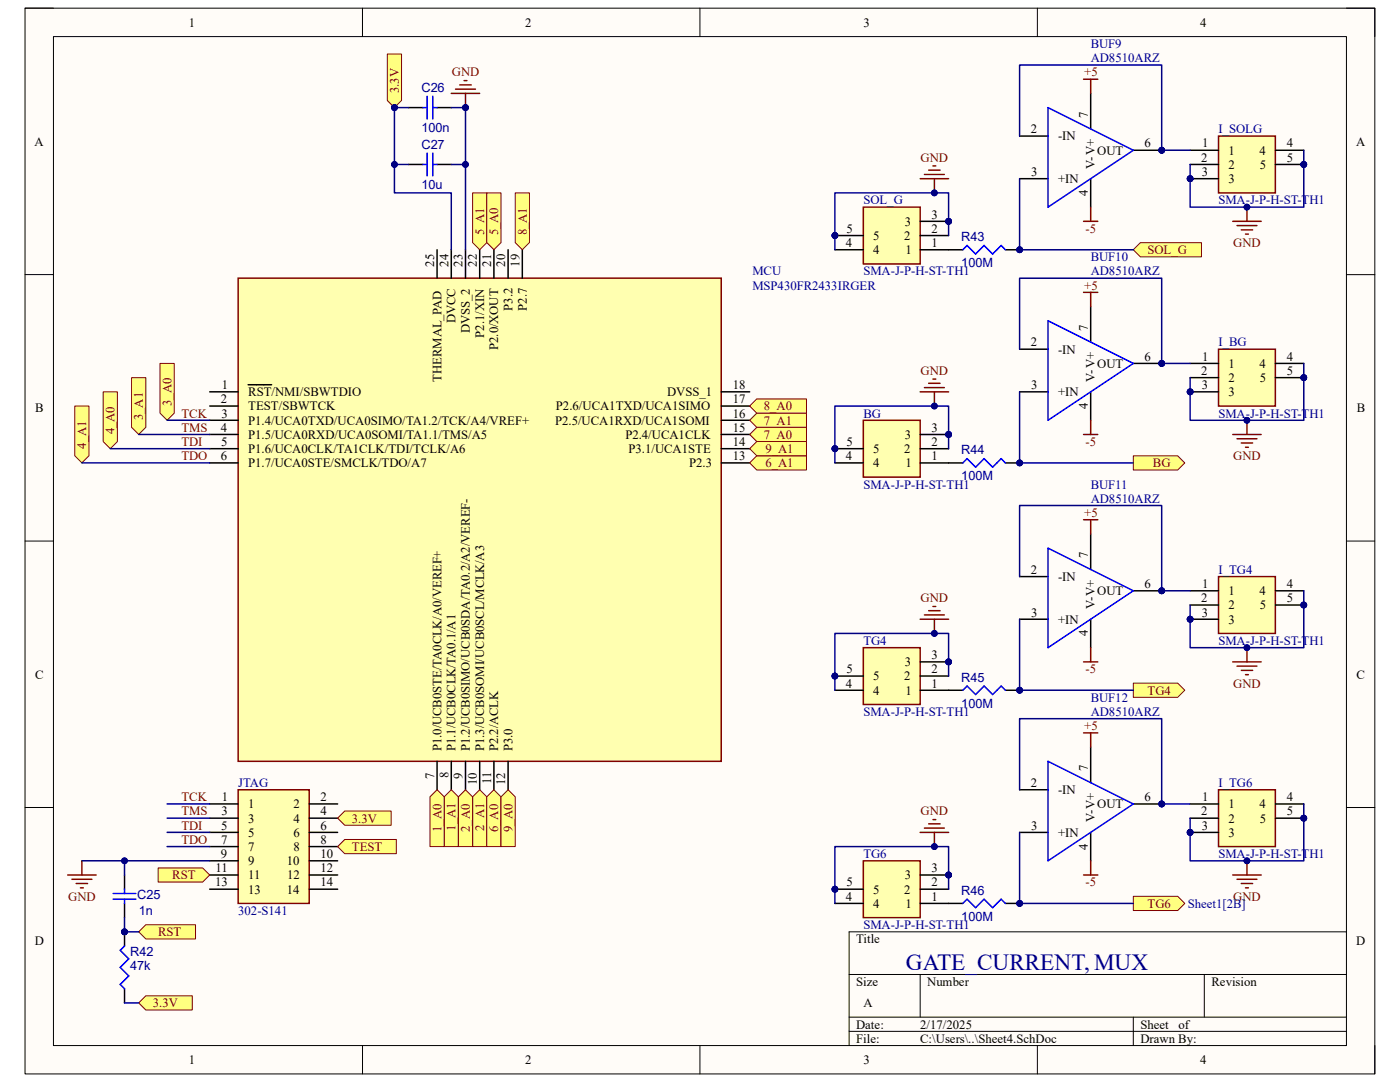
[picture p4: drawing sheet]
<svg xmlns="http://www.w3.org/2000/svg" width="279mm" height="216mm" viewBox="0 0 279 216" stroke-linecap="round" stroke-linejoin="round" font-family="sans-serif">
<defs><g id="words">
<text font-size="4.6" fill="#000080" x="180.8" y="193.5">GATE_CURRENT, MUX</text>
<g font-size="2.5">
<text x="37.7" y="5.3">1</text>
<text x="104.8" y="5.3">2</text>
<text x="172.3" y="5.3">3</text>
<text x="239.5" y="5.3">4</text>
<text x="217.1" y="23.5" transform="rotate(-90 217.1 23.5)">7</text>
<text x="6.9" y="29.1">A</text>
<text x="205.7" y="26.6">2</text>
<text x="211.2" y="28">-IN</text>
<text x="228.4" y="29.4">6</text>
<text x="239.9" y="29.4">1</text>
<text x="256.8" y="29.4">4</text>
<text x="270.6" y="29.1">A</text>
<text x="205.8" y="35.1">3</text>
<text x="218.5" y="33.7" transform="rotate(-90 218.5 33.7)">V-V+</text>
<text x="219" y="30.9">OUT</text>
<text x="239.7" y="32.3">2</text>
<text x="239.9" y="35.1">3</text>
<text x="245.2" y="30.9">1</text>
<text x="245.2" y="33.7">2</text>
<text x="251.3" y="30.9">4</text>
<text x="251.4" y="33.7">5</text>
<text x="256.8" y="32.3">5</text>
<text x="211.2" y="36.5">+IN</text>
<text x="217.1" y="39.1" transform="rotate(-90 217.1 39.1)">4</text>
<text x="245.2" y="36.5">3</text>
<text x="168.9" y="46.4">5</text>
<text x="174.3" y="47.9">5</text>
<text x="180.5" y="47.9">2</text>
<text x="180.6" y="45">3</text>
<text x="185.9" y="46.4">2</text>
<text x="185.9" y="43.6">3</text>
<text x="86.7" y="53.2" transform="rotate(-90 86.7 53.2)">25</text>
<text x="89.5" y="53.2" transform="rotate(-90 89.5 53.2)">24</text>
<text x="92.3" y="53.2" transform="rotate(-90 92.3 53.2)">23</text>
<text x="95.2" y="53.2" transform="rotate(-90 95.2 53.2)">22</text>
<text x="98" y="53.2" transform="rotate(-90 98 53.2)">21</text>
<text x="100.8" y="53.2" transform="rotate(-90 100.8 53.2)">20</text>
<text x="103.7" y="53.2" transform="rotate(-90 103.7 53.2)">19</text>
<text x="168.8" y="49.3">4</text>
<text x="174.3" y="50.7">4</text>
<text x="180.7" y="50.7">1</text>
<text x="185.9" y="49.3">1</text>
<text x="90.9" y="64.5" transform="rotate(-90 90.9 64.5)">DVCC</text>
<text x="102.3" y="62" transform="rotate(-90 102.3 62)">P3.2</text>
<text x="105.1" y="62" transform="rotate(-90 105.1 62)">P2.7</text>
<text x="217.1" y="66" transform="rotate(-90 217.1 66)">7</text>
<text x="93.8" y="66.5" transform="rotate(-90 93.8 66.5)">DVSS_2</text>
<text x="96.6" y="67.4" transform="rotate(-90 96.6 67.4)">P2.1/XIN</text>
<text x="99.4" y="69.8" transform="rotate(-90 99.4 69.8)">P2.0/XOUT</text>
<text x="205.7" y="69.1">2</text>
<text x="211.2" y="70.6">-IN</text>
<text x="228.4" y="72">6</text>
<text x="239.9" y="72">1</text>
<text x="256.8" y="72">4</text>
<text x="44.3" y="77.6">1</text>
<text x="88.1" y="76.2" transform="rotate(-90 88.1 76.2)">THERMAL_PAD</text>
<text x="146.2" y="77.6">18</text>
<text x="205.8" y="77.6">3</text>
<text x="218.5" y="76.2" transform="rotate(-90 218.5 76.2)">V-V+</text>
<text x="219" y="73.4">OUT</text>
<text x="239.7" y="74.8">2</text>
<text x="239.9" y="77.6">3</text>
<text x="245.2" y="73.4">1</text>
<text x="245.2" y="76.2">2</text>
<text x="251.3" y="73.4">4</text>
<text x="251.4" y="76.2">5</text>
<text x="256.8" y="74.8">5</text>
<text x="7" y="82.3">B</text>
<text x="44.1" y="80.5">2</text>
<text x="44.2" y="83.3">3</text>
<text x="49.5" y="79">RST/NMI/SBWTDIO</text>
<text x="49.5" y="81.9">TEST/SBWTCK</text>
<text x="111" y="81.9">P2.6/UCA1TXD/UCA1SIMO</text>
<text x="133.1" y="79">DVSS_1</text>
<text x="146.2" y="80.5">17</text>
<text x="146.2" y="83.3">16</text>
<text x="211.2" y="79">+IN</text>
<text x="217.1" y="81.7" transform="rotate(-90 217.1 81.7)">4</text>
<text x="245.2" y="79">3</text>
<text x="270.8" y="82.3">B</text>
<text x="44.1" y="86.1">4</text>
<text x="44.2" y="89">5</text>
<text x="49.5" y="84.7">P1.4/UCA0TXD/UCA0SIMO/TA1.2/TCK/A4/VREF+</text>
<text x="49.5" y="87.5">P1.5/UCA0RXD/UCA0SOMI/TA1.1/TMS/A5</text>
<text x="110.8" y="84.7">P2.5/UCA1RXD/UCA1SOMI</text>
<text x="124.8" y="87.5">P2.4/UCA1CLK</text>
<text x="146.2" y="86.1">15</text>
<text x="146.2" y="89">14</text>
<text x="168.9" y="89">5</text>
<text x="180.6" y="87.5">3</text>
<text x="185.9" y="89">2</text>
<text x="185.9" y="86.1">3</text>
<text x="44.1" y="91.8">6</text>
<text x="49.5" y="90.4">P1.6/UCA0CLK/TA1CLK/TDI/TCLK/A6</text>
<text x="49.5" y="93.2">P1.7/UCA0STE/SMCLK/TDO/A7</text>
<text x="125.4" y="90.4">P3.1/UCA1STE</text>
<text x="137.5" y="93.2">P2.3</text>
<text x="146.2" y="91.8">13</text>
<text x="168.8" y="91.8">4</text>
<text x="174.3" y="93.2">4</text>
<text x="174.3" y="90.4">5</text>
<text x="180.5" y="90.4">2</text>
<text x="180.7" y="93.2">1</text>
<text x="185.9" y="91.8">1</text>
<text x="217.1" y="111.4" transform="rotate(-90 217.1 111.4)">7</text>
<text x="205.7" y="114.5">2</text>
<text x="211.2" y="115.9">-IN</text>
<text x="219" y="118.7">OUT</text>
<text x="228.4" y="117.3">6</text>
<text x="239.9" y="117.3">1</text>
<text x="245.2" y="118.7">1</text>
<text x="251.3" y="118.7">4</text>
<text x="256.8" y="117.3">4</text>
<text x="205.8" y="123">3</text>
<text x="211.2" y="124.4">+IN</text>
<text x="218.5" y="121.6" transform="rotate(-90 218.5 121.6)">V-V+</text>
<text x="239.7" y="120.2">2</text>
<text x="239.9" y="123">3</text>
<text x="245.2" y="121.6">2</text>
<text x="245.2" y="124.4">3</text>
<text x="251.4" y="121.6">5</text>
<text x="256.8" y="120.2">5</text>
<text x="185.9" y="131.5">3</text>
<text x="217.1" y="127" transform="rotate(-90 217.1 127)">4</text>
<text x="7" y="135.4">C</text>
<text x="168.8" y="137.2">4</text>
<text x="168.9" y="134.4">5</text>
<text x="174.3" y="135.8">5</text>
<text x="180.5" y="135.8">2</text>
<text x="180.6" y="132.9">3</text>
<text x="185.9" y="137.2">1</text>
<text x="185.9" y="134.4">2</text>
<text x="270.7" y="135.4">C</text>
<text x="174.3" y="138.6">4</text>
<text x="180.7" y="138.6">1</text>
<text x="88.1" y="149.9" transform="rotate(-90 88.1 149.9)">P1.0/UCB0STE/TA0CLK/A0/VEREF+</text>
<text x="90.9" y="149.9" transform="rotate(-90 90.9 149.9)">P1.1/UCB0CLK/TA0.1/A1</text>
<text x="93.8" y="149.9" transform="rotate(-90 93.8 149.9)">P1.2/UCB0SIMO/UCB0SDA/TA0.2/A2/VEREF-</text>
<text x="96.6" y="149.9" transform="rotate(-90 96.6 149.9)">P1.3/UCB0SOMI/UCB0SCL/MCLK/A3</text>
<text x="99.4" y="149.9" transform="rotate(-90 99.4 149.9)">P2.2/ACLK</text>
<text x="102.3" y="149.9" transform="rotate(-90 102.3 149.9)">P3.0</text>
<text x="86.7" y="155.4" transform="rotate(-90 86.7 155.4)">7</text>
<text x="89.5" y="155.3" transform="rotate(-90 89.5 155.3)">8</text>
<text x="92.3" y="155.4" transform="rotate(-90 92.3 155.4)">9</text>
<text x="217.1" y="153.9" transform="rotate(-90 217.1 153.9)">7</text>
<text x="44.3" y="159.9">1</text>
<text x="49.5" y="161.3">1</text>
<text x="58.5" y="161.3">2</text>
<text x="64" y="159.9">2</text>
<text x="95.2" y="156.6" transform="rotate(-90 95.2 156.6)">10</text>
<text x="98" y="156.4" transform="rotate(-90 98 156.4)">11</text>
<text x="100.8" y="156.6" transform="rotate(-90 100.8 156.6)">12</text>
<text x="205.7" y="157">2</text>
<text x="211.2" y="158.5">-IN</text>
<text x="219" y="161.3">OUT</text>
<text x="228.4" y="159.9">6</text>
<text x="239.9" y="159.9">1</text>
<text x="245.2" y="161.3">1</text>
<text x="251.3" y="161.3">4</text>
<text x="256.8" y="159.9">4</text>
<text x="44.2" y="165.5">5</text>
<text x="44.2" y="162.7">3</text>
<text x="49.5" y="164.1">3</text>
<text x="49.5" y="167">5</text>
<text x="58.5" y="164.1">4</text>
<text x="58.5" y="167">6</text>
<text x="64" y="162.7">4</text>
<text x="64" y="165.5">6</text>
<text x="205.8" y="165.5">3</text>
<text x="211.2" y="167">+IN</text>
<text x="218.5" y="164.1" transform="rotate(-90 218.5 164.1)">V-V+</text>
<text x="239.7" y="162.7">2</text>
<text x="239.9" y="165.5">3</text>
<text x="245.2" y="164.1">2</text>
<text x="245.2" y="167">3</text>
<text x="251.4" y="164.1">5</text>
<text x="256.8" y="162.7">5</text>
<text x="44.1" y="171.2">9</text>
<text x="44.1" y="168.4">7</text>
<text x="49.5" y="169.8">7</text>
<text x="49.5" y="172.6">9</text>
<text x="57.2" y="172.6">10</text>
<text x="58.6" y="169.8">8</text>
<text x="64" y="168.4">8</text>
<text x="64" y="171.2">10</text>
<text x="217.1" y="169.5" transform="rotate(-90 217.1 169.5)">4</text>
<text x="42.9" y="176.9">13</text>
<text x="43" y="174">11</text>
<text x="49.5" y="175.5">11</text>
<text x="49.5" y="178.3">13</text>
<text x="57.2" y="178.3">14</text>
<text x="57.3" y="175.5">12</text>
<text x="64" y="174">12</text>
<text x="64" y="176.9">14</text>
<text x="168.8" y="179.7">4</text>
<text x="168.9" y="176.9">5</text>
<text x="174.3" y="178.3">5</text>
<text x="180.5" y="178.3">2</text>
<text x="180.6" y="175.5">3</text>
<text x="185.9" y="179.7">1</text>
<text x="185.9" y="176.9">2</text>
<text x="185.9" y="174">3</text>
<text x="174.3" y="181.1">4</text>
<text x="180.7" y="181.1">1</text>
<text x="6.9" y="188.6">D</text>
<text x="170.9" y="188.2">Title</text>
<text x="270.7" y="188.6">D</text>
<text x="170.9" y="196.7">Size</text>
<text x="185" y="196.7">Number</text>
<text x="241.8" y="196.7">Revision</text>
<text x="172.3" y="201">A</text>
<text x="170.9" y="205.2">Date:</text>
<text x="170.9" y="208.1">File:</text>
<text x="183.6" y="205.2">2/17/2025</text>
<text x="183.7" y="208.1">C:\Users\..\Sheet4.SchDoc</text>
<text x="227.6" y="205.2">Sheet</text>
<text x="227.6" y="208.1">Drawn By:</text>
<text x="235.2" y="205.2">of</text>
<text x="37.7" y="212.3">1</text>
<text x="104.8" y="212.3">2</text>
<text x="172.3" y="212.3">3</text>
<text x="239.5" y="212.3">4</text>
</g>
<g font-size="2.5" fill="#000080">
<text x="217.7" y="9.6">BUF9</text>
<text x="217.7" y="12.4">AD8510ARZ</text>
<text x="84.1" y="18.4">C26</text>
<text x="84.1" y="26.3">100n</text>
<text x="84.1" y="29.7">C27</text>
<text x="243.2" y="26.6">I_SOLG</text>
<text x="84.1" y="37.7">10u</text>
<text x="172.3" y="40.8">SOL_G</text>
<text x="243.2" y="40.8">SMA-J-P-H-ST-TH1</text>
<text x="191.9" y="48.2">R43</text>
<text x="191.9" y="53.3">100M</text>
<text x="217.7" y="52.1">BUF10</text>
<text x="150.2" y="54.9">MCU</text>
<text x="150.2" y="57.8">MSP430FR2433IRGER</text>
<text x="172.3" y="54.9">SMA-J-P-H-ST-TH1</text>
<text x="217.7" y="54.9">AD8510ARZ</text>
<text x="243.2" y="69.1">I_BG</text>
<text x="172.3" y="83.3">BG</text>
<text x="243.2" y="83.3">SMA-J-P-H-ST-TH1</text>
<text x="191.9" y="90.7">R44</text>
<text x="191.9" y="95.8">100M</text>
<text x="172.3" y="97.5">SMA-J-P-H-ST-TH1</text>
<text x="217.7" y="97.5">BUF11</text>
<text x="217.7" y="100.3">AD8510ARZ</text>
<text x="243.2" y="114.5">I_TG4</text>
<text x="172.3" y="128.7">TG4</text>
<text x="243.2" y="128.7">SMA-J-P-H-ST-TH1</text>
<text x="191.9" y="136.1">R45</text>
<text x="172.3" y="142.9">SMA-J-P-H-ST-TH1</text>
<text x="191.9" y="141.2">100M</text>
<text x="217.7" y="140">BUF12</text>
<text x="217.7" y="142.9">AD8510ARZ</text>
<text x="47.5" y="157">JTAG</text>
<text x="243.2" y="157">I_TG6</text>
<text x="172.3" y="171.2">TG6</text>
<text x="243.2" y="171.2">SMA-J-P-H-ST-TH1</text>
<text x="27.4" y="179.5">C25</text>
<text x="191.9" y="178.6">R46</text>
<text x="27.7" y="182.6">1n</text>
<text x="47.5" y="182.5">302-S141</text>
<text x="172.3" y="185.4">SMA-J-P-H-ST-TH1</text>
<text x="191.9" y="183.7">100M</text>
<text x="237" y="181.1">Sheet1[2B]</text>
<text x="26" y="190.8">R42</text>
<text x="26" y="193.6">47k</text>
</g>
<g font-size="2.5" fill="#800000">
<text x="90.2" y="15.2">GND</text>
<text x="216.4" y="15.2">+5</text>
<text x="79.6" y="18.6" transform="rotate(-90 79.6 18.6)">3.3V</text>
<text x="183.7" y="32.3">GND</text>
<text x="96.6" y="47" transform="rotate(-90 96.6 47)">5_A1</text>
<text x="99.4" y="47" transform="rotate(-90 99.4 47)">5_A0</text>
<text x="105.1" y="47" transform="rotate(-90 105.1 47)">8_A1</text>
<text x="216.7" y="46.4">-5</text>
<text x="229" y="50.7">SOL_G</text>
<text x="246.1" y="49.3">GND</text>
<text x="216.4" y="57.8">+5</text>
<text x="183.7" y="74.8">GND</text>
<text x="28.5" y="83.9" transform="rotate(-90 28.5 83.9)">3_A1</text>
<text x="34.2" y="81" transform="rotate(-90 34.2 81)">3_A0</text>
<text x="36.2" y="83.3">TCK</text>
<text x="152.4" y="81.9">8_A0</text>
<text x="17.2" y="89.5" transform="rotate(-90 17.2 89.5)">4_A1</text>
<text x="22.9" y="86.7" transform="rotate(-90 22.9 86.7)">4_A0</text>
<text x="36.2" y="86.1">TMS</text>
<text x="36.2" y="89">TDI</text>
<text x="152.4" y="84.7">7_A1</text>
<text x="152.4" y="87.5">7_A0</text>
<text x="216.7" y="89">-5</text>
<text x="36.2" y="91.8">TDO</text>
<text x="152.7" y="93.2">6_A1</text>
<text x="152.7" y="90.4">9_A1</text>
<text x="230.1" y="93.2">BG</text>
<text x="246.1" y="91.8">GND</text>
<text x="216.4" y="103.2">+5</text>
<text x="183.7" y="120.2">GND</text>
<text x="216.7" y="134.4">-5</text>
<text x="246.1" y="137.2">GND</text>
<text x="229" y="138.6">TG4</text>
<text x="216.4" y="145.7">+5</text>
<text x="36.2" y="159.9">TCK</text>
<text x="36.2" y="162.7">TMS</text>
<text x="36.2" y="165.5">TDI</text>
<text x="70.2" y="164.1">3.3V</text>
<text x="88.1" y="166" transform="rotate(-90 88.1 166)">1_A0</text>
<text x="90.9" y="165.8" transform="rotate(-90 90.9 165.8)">1_A1</text>
<text x="93.8" y="166" transform="rotate(-90 93.8 166)">2_A0</text>
<text x="96.6" y="165.8" transform="rotate(-90 96.6 165.8)">2_A1</text>
<text x="99.4" y="166.1" transform="rotate(-90 99.4 166.1)">6_A0</text>
<text x="102.3" y="166" transform="rotate(-90 102.3 166)">9_A0</text>
<text x="183.7" y="162.7">GND</text>
<text x="36.2" y="168.4">TDO</text>
<text x="70.2" y="169.8">TEST</text>
<text x="13.6" y="179.7">GND</text>
<text x="34.4" y="175.5">RST</text>
<text x="216.7" y="176.9">-5</text>
<text x="246.1" y="179.7">GND</text>
<text x="229" y="181.1">TG6</text>
<text x="31.5" y="186.8">RST</text>
<text x="30.5" y="201">3.3V</text>
</g>
</g></defs>
<path d="M5 1.6h269.4v212.7h-269.4z" fill-rule="evenodd" fill="#fffcf8"/>
<path d="M5 1.6h269.4v212.7h-269.4z" fill="none" stroke="#000" stroke-width=".2"/>
<path d="M10.7 7.3h258v201.3h-258z" fill-rule="evenodd" fill="#fffcf8"/>
<g fill="none" stroke="#000" stroke-width=".2">
<path d="M5 1.6h5.7M10.7 7.3h258v201.3h-258zM72.3 1.6v5.7M139.7 1.6v5.7M207 1.6v5.7M268.7 1.6h5.7v5.7M5 54.8h5.7M268.7 54.8h5.7M5 108h5.7M268.7 108h5.7M5 161.1h5.7M268.7 161.1h5.7"/>
<path d="M169.5 194.4h99.2M183.6 194.4v8.6M240.3 194.4v8.6M268.7 185.9h-99.2v22.7M72.3 208.6v5.7M139.7 208.6v5.7M169.5 203h99.2M169.5 205.8h99.2M207 208.6v5.7M226.2 203v5.6M274.4 208.6v5.7"/>
</g>
<path d="M47.5 55.5h96.4v96.4h-96.4z" fill-rule="evenodd" fill="#ffffb0"/>
<path d="M47.5 55.5h96.4v96.4h-96.4z" fill="none" stroke="#800000" stroke-width=".3"/>
<g fill="none" stroke="#000" stroke-width=".3">
<path d="M87.2 49.8v5.7M90.1 49.8v5.7M92.9 49.8v5.7M95.7 49.8v5.7M98.6 49.8v5.7M101.4 49.8v5.7M104.2 49.8v5.7M41.9 78.2h5.6M49.5 76.8h4.7M143.9 78.2h5.7M41.9 81h5.6M41.9 83.9h5.6"/>
<path d="M41.9 86.7h5.6M41.9 89.5h5.6M41.9 92.4h5.6M143.9 81h5.7M143.9 83.9h5.7M143.9 86.7h5.7M143.9 89.5h5.7M143.9 92.4h5.7M87.2 151.9v5.7M90.1 151.9v5.7M92.9 151.9v5.7M95.7 151.9v5.7"/>
<path d="M98.6 151.9v5.7M101.4 151.9v5.7"/>
</g>
<path d="M88.6 159l1.5-1.4 1.4 1.4v9.9h-2.9z" fill-rule="evenodd" fill="#ffff80"/>
<path d="M88.6 159l1.5-1.4 1.4 1.4v9.9h-2.9z" fill="none" stroke="#800000" stroke-width=".2"/>
<path d="M85.8 159l1.4-1.4 1.4 1.4v9.9h-2.8z" fill-rule="evenodd" fill="#ffff80"/>
<path d="M85.8 159l1.4-1.4 1.4 1.4v9.9h-2.8z" fill="none" stroke="#800000" stroke-width=".2"/>
<path d="M47.5 157.6h14.2v22.7h-14.2z" fill-rule="evenodd" fill="#ffffb0"/>
<path d="M47.5 157.6h14.2v22.7h-14.2z" fill="none" stroke="#800000" stroke-width=".3"/>
<g fill="none" stroke="#000" stroke-width=".3">
<path d="M41.9 160.4h5.6M41.9 163.3h5.6M41.9 166.1h5.6M41.9 168.9h5.6M41.9 171.8h5.6M41.9 174.6h5.6M41.9 177.4h5.6M61.7 160.4h5.7M61.7 163.3h5.7M61.7 166.1h5.7M61.7 168.9h5.7M61.7 171.8h5.7"/>
<path d="M61.7 174.6h5.7M61.7 177.4h5.7"/>
</g>
<path d="M95.7 157.6l1.4 1.4v9.9h-2.8v-9.9z" fill-rule="evenodd" fill="#ffff80"/>
<path d="M95.7 157.6l1.4 1.4v9.9h-2.8v-9.9z" fill="none" stroke="#800000" stroke-width=".2"/>
<path d="M91.5 159l1.4-1.4 1.4 1.4v9.9h-2.8z" fill-rule="evenodd" fill="#ffff80"/>
<path d="M91.5 159l1.4-1.4 1.4 1.4v9.9h-2.8z" fill="none" stroke="#800000" stroke-width=".2"/>
<path d="M26.3 75.4h2.8v9.9l-1.4 1.4-1.4-1.4z" fill-rule="evenodd" fill="#ffff80"/>
<path d="M26.3 75.4h2.8v9.9l-1.4 1.4-1.4-1.4z" fill="none" stroke="#800000" stroke-width=".2"/>
<path d="M31.9 72.5h2.9v9.9l-1.4 1.5-1.5-1.5z" fill-rule="evenodd" fill="#ffff80"/>
<path d="M31.9 72.5h2.9v9.9l-1.4 1.5-1.5-1.5z" fill="none" stroke="#800000" stroke-width=".2"/>
<path d="M14.9 81h2.9v9.9l-1.5 1.5-1.4-1.5z" fill-rule="evenodd" fill="#ffff80"/>
<path d="M14.9 81h2.9v9.9l-1.5 1.5-1.4-1.5z" fill="none" stroke="#800000" stroke-width=".2"/>
<path d="M20.6 78.2h2.8v9.9l-1.4 1.4-1.4-1.4z" fill-rule="evenodd" fill="#ffff80"/>
<path d="M20.6 78.2h2.8v9.9l-1.4 1.4-1.4-1.4z" fill="none" stroke="#800000" stroke-width=".2"/>
<path d="M94.3 38.5h2.8v9.9l-1.4 1.4-1.4-1.4z" fill-rule="evenodd" fill="#ffff80"/>
<path d="M94.3 38.5h2.8v9.9l-1.4 1.4-1.4-1.4z" fill="none" stroke="#800000" stroke-width=".2"/>
<path d="M97.1 38.5h2.9v9.9l-1.4 1.4-1.5-1.4z" fill-rule="evenodd" fill="#ffff80"/>
<path d="M97.1 38.5h2.9v9.9l-1.4 1.4-1.5-1.4z" fill="none" stroke="#800000" stroke-width=".2"/>
<path d="M151 90.9h10v2.9h-10l-1.4-1.4z" fill-rule="evenodd" fill="#ffff80"/>
<path d="M151 90.9h10v2.9h-10l-1.4-1.4z" fill="none" stroke="#800000" stroke-width=".2"/>
<path d="M97.1 159l1.5-1.4 1.4 1.4v9.9h-2.9z" fill-rule="evenodd" fill="#ffff80"/>
<path d="M97.1 159l1.5-1.4 1.4 1.4v9.9h-2.9z" fill="none" stroke="#800000" stroke-width=".2"/>
<path d="M151 82.4h10v2.9h-10l-1.4-1.4z" fill-rule="evenodd" fill="#ffff80"/>
<path d="M151 82.4h10v2.9h-10l-1.4-1.4z" fill="none" stroke="#800000" stroke-width=".2"/>
<path d="M151 85.3h10v2.8h-10l-1.4-1.4z" fill-rule="evenodd" fill="#ffff80"/>
<path d="M151 85.3h10v2.8h-10l-1.4-1.4z" fill="none" stroke="#800000" stroke-width=".2"/>
<path d="M102.8 38.5h2.9v9.9l-1.5 1.4-1.4-1.4z" fill-rule="evenodd" fill="#ffff80"/>
<path d="M102.8 38.5h2.9v9.9l-1.5 1.4-1.4-1.4z" fill="none" stroke="#800000" stroke-width=".2"/>
<path d="M151 79.6h10v2.8h-10l-1.4-1.4z" fill-rule="evenodd" fill="#ffff80"/>
<path d="M151 79.6h10v2.8h-10l-1.4-1.4z" fill="none" stroke="#800000" stroke-width=".2"/>
<path d="M151 88.1h10v2.8h-10l-1.4-1.4z" fill-rule="evenodd" fill="#ffff80"/>
<path d="M151 88.1h10v2.8h-10l-1.4-1.4z" fill="none" stroke="#800000" stroke-width=".2"/>
<path d="M100 159l1.4-1.4 1.4 1.4v9.9h-2.8z" fill-rule="evenodd" fill="#ffff80"/>
<path d="M100 159l1.4-1.4 1.4 1.4v9.9h-2.8z" fill="none" stroke="#800000" stroke-width=".2"/>
<path d="M13.5 174.6h5.7M14.4 175.5h3.9M15.2 176.3h2.3M16.1 177.2h.5M16.3 171.8v2.8" fill="none" stroke="#800000" stroke-width=".3"/>
<path d="M31.6 173.2h8.8l1.5 1.4-1.5 1.4h-8.8z" fill-rule="evenodd" fill="#ffff80"/>
<path d="M31.6 173.2h8.8l1.5 1.4-1.5 1.4h-8.8z" fill="none" stroke="#800000" stroke-width=".2"/>
<path d="M68.8 161.8h9.3v2.9h-9.3l-1.4-1.4z" fill-rule="evenodd" fill="#ffff80"/>
<path d="M68.8 161.8h9.3v2.9h-9.3l-1.4-1.4z" fill="none" stroke="#800000" stroke-width=".2"/>
<path d="M68.8 167.5h10.3v2.8h-10.3l-1.4-1.4z" fill-rule="evenodd" fill="#ffff80"/>
<path d="M68.8 167.5h10.3v2.8h-10.3l-1.4-1.4z" fill="none" stroke="#800000" stroke-width=".2"/>
<circle cx="24.8" cy="185.9" r=".57" fill="#000080"/>
<circle cx="24.8" cy="185.9" r=".57" fill="none" stroke="#000080" stroke-width=".2"/>
<path d="M24.8 185.9v2.9" fill="none" stroke="#000" stroke-width=".3"/>
<circle cx="24.8" cy="185.9" r=".57" fill="#000080"/>
<circle cx="24.8" cy="185.9" r=".57" fill="none" stroke="#000080" stroke-width=".2"/>
<path d="M24.8 197.3v2.8" fill="none" stroke="#000" stroke-width=".3"/>
<path d="M24.8 188.8l-.8 .8 1.7 1.7-1.7 1.7 1.7 1.7-1.7 1.7 .8 .9" fill="none" stroke="#00f" stroke-width=".3"/>
<path d="M27.7 200.1l1.4-1.4h9.3v2.8h-9.3z" fill-rule="evenodd" fill="#ffff80"/>
<path d="M27.7 200.1l1.4-1.4h9.3v2.8h-9.3z" fill="none" stroke="#800000" stroke-width=".2"/>
<path d="M27.7 185.9l1.4-1.4h9.9v2.9h-9.9z" fill-rule="evenodd" fill="#ffff80"/>
<path d="M27.7 185.9l1.4-1.4h9.9v2.9h-9.9z" fill="none" stroke="#800000" stroke-width=".2"/>
<path d="M77.3 10.8h2.8v9.3l-1.4 1.4-1.4-1.4z" fill-rule="evenodd" fill="#ffff80"/>
<path d="M77.3 10.8h2.8v9.3l-1.4 1.4-1.4-1.4z" fill="none" stroke="#800000" stroke-width=".2"/>
<circle cx="78.7" cy="21.5" r=".57" fill="#000080"/>
<circle cx="78.7" cy="21.5" r=".57" fill="none" stroke="#000080" stroke-width=".2"/>
<path d="M90.1 18.6h5.6M90.9 17.8h4M91.8 16.9h2.2M92.6 16.1h.6M92.9 18.6v2.9" fill="none" stroke="#800000" stroke-width=".3"/>
<circle cx="92.9" cy="21.5" r=".57" fill="#000080"/>
<circle cx="92.9" cy="21.5" r=".57" fill="none" stroke="#000080" stroke-width=".2"/>
<circle cx="231.8" cy="30" r=".57" fill="#000080"/>
<circle cx="231.8" cy="30" r=".57" fill="none" stroke="#000080" stroke-width=".2"/>
<path d="M217.7 18.6v7.1M203.5 27.1h5.7M203.5 35.7h5.7M217.7 35.7v5.6M226.2 30h5.6" fill="none" stroke="#000" stroke-width=".3"/>
<circle cx="231.8" cy="30" r=".57" fill="#000080"/>
<circle cx="231.8" cy="30" r=".57" fill="none" stroke="#000080" stroke-width=".2"/>
<path d="M209.2 21.5l17 8.5-17 11.3z" fill="none" stroke="#00f" stroke-width=".3"/>
<path d="M216.2 15.8h2.9M217.7 15.8v2.8M216.2 44.2h2.9M217.7 41.3v2.9" fill="none" stroke="#800000" stroke-width=".3"/>
<circle cx="189.3" cy="44.2" r=".57" fill="#000080"/>
<circle cx="189.3" cy="44.2" r=".57" fill="none" stroke="#000080" stroke-width=".2"/>
<circle cx="166.6" cy="47" r=".57" fill="#000080"/>
<circle cx="166.6" cy="47" r=".57" fill="none" stroke="#000080" stroke-width=".2"/>
<path d="M172.3 41.3h11.3v11.4h-11.3z" fill-rule="evenodd" fill="#ffffb0"/>
<path d="M172.3 41.3h11.3v11.4h-11.3z" fill="none" stroke="#800000" stroke-width=".3"/>
<path d="M183.6 49.8h5.7M183.6 47h5.7M183.6 44.2h5.7" fill="none" stroke="#000" stroke-width=".3"/>
<circle cx="189.3" cy="44.2" r=".57" fill="#000080"/>
<circle cx="189.3" cy="44.2" r=".57" fill="none" stroke="#000080" stroke-width=".2"/>
<path d="M166.6 49.8h5.7M166.6 47h5.7" fill="none" stroke="#000" stroke-width=".3"/>
<circle cx="166.6" cy="47" r=".57" fill="#000080"/>
<circle cx="166.6" cy="47" r=".57" fill="none" stroke="#000080" stroke-width=".2"/>
<path d="M183.6 35.7h5.7M184.5 34.8h4M185.3 34h2.3M186.2 33.1h.6M186.5 35.7v2.8" fill="none" stroke="#800000" stroke-width=".3"/>
<circle cx="186.5" cy="38.5" r=".57" fill="#000080"/>
<circle cx="186.5" cy="38.5" r=".57" fill="none" stroke="#000080" stroke-width=".2"/>
<circle cx="237.5" cy="35.7" r=".57" fill="#000080"/>
<circle cx="237.5" cy="35.7" r=".57" fill="none" stroke="#000080" stroke-width=".2"/>
<circle cx="260.2" cy="32.8" r=".57" fill="#000080"/>
<circle cx="260.2" cy="32.8" r=".57" fill="none" stroke="#000080" stroke-width=".2"/>
<path d="M243.2 27.1h11.3v11.4h-11.3z" fill-rule="evenodd" fill="#ffffb0"/>
<path d="M243.2 27.1h11.3v11.4h-11.3z" fill="none" stroke="#800000" stroke-width=".3"/>
<path d="M237.5 30h5.7M237.5 32.8h5.7M237.5 35.7h5.7" fill="none" stroke="#000" stroke-width=".3"/>
<circle cx="237.5" cy="35.7" r=".57" fill="#000080"/>
<circle cx="237.5" cy="35.7" r=".57" fill="none" stroke="#000080" stroke-width=".2"/>
<path d="M254.5 30h5.7M254.5 32.8h5.7" fill="none" stroke="#000" stroke-width=".3"/>
<circle cx="260.2" cy="32.8" r=".57" fill="#000080"/>
<circle cx="260.2" cy="32.8" r=".57" fill="none" stroke="#000080" stroke-width=".2"/>
<path d="M246 44.2h5.7M246.9 45h3.9M247.7 45.9h2.3M248.6 46.7h.5M248.9 41.3v2.9" fill="none" stroke="#800000" stroke-width=".3"/>
<circle cx="248.9" cy="41.3" r=".57" fill="#000080"/>
<circle cx="248.9" cy="41.3" r=".57" fill="none" stroke="#000080" stroke-width=".2"/>
<path d="M227.6 48.4h12.2v2.9h-12.2l-1.4-1.5z" fill-rule="evenodd" fill="#ffff80"/>
<path d="M227.6 48.4h12.2v2.9h-12.2l-1.4-1.5z" fill="none" stroke="#800000" stroke-width=".2"/>
<circle cx="231.8" cy="72.5" r=".57" fill="#000080"/>
<circle cx="231.8" cy="72.5" r=".57" fill="none" stroke="#000080" stroke-width=".2"/>
<path d="M203.5 69.7h5.7M203.5 78.2h5.7M217.7 61.2v7.1M217.7 78.2v5.7M226.2 72.5h5.6" fill="none" stroke="#000" stroke-width=".3"/>
<circle cx="231.8" cy="72.5" r=".57" fill="#000080"/>
<circle cx="231.8" cy="72.5" r=".57" fill="none" stroke="#000080" stroke-width=".2"/>
<path d="M209.2 64l17 8.5-17 11.4z" fill="none" stroke="#00f" stroke-width=".3"/>
<path d="M216.2 58.3h2.9M217.7 58.3v2.9M216.2 86.7h2.9M217.7 83.9v2.8" fill="none" stroke="#800000" stroke-width=".3"/>
<circle cx="189.3" cy="86.7" r=".57" fill="#000080"/>
<circle cx="189.3" cy="86.7" r=".57" fill="none" stroke="#000080" stroke-width=".2"/>
<circle cx="166.6" cy="89.5" r=".57" fill="#000080"/>
<circle cx="166.6" cy="89.5" r=".57" fill="none" stroke="#000080" stroke-width=".2"/>
<path d="M172.3 83.9h11.3v11.3h-11.3z" fill-rule="evenodd" fill="#ffffb0"/>
<path d="M172.3 83.9h11.3v11.3h-11.3z" fill="none" stroke="#800000" stroke-width=".3"/>
<path d="M183.6 92.4h5.7M183.6 89.5h5.7M183.6 86.7h5.7" fill="none" stroke="#000" stroke-width=".3"/>
<circle cx="189.3" cy="86.7" r=".57" fill="#000080"/>
<circle cx="189.3" cy="86.7" r=".57" fill="none" stroke="#000080" stroke-width=".2"/>
<path d="M166.6 92.4h5.7M166.6 89.5h5.7" fill="none" stroke="#000" stroke-width=".3"/>
<circle cx="166.6" cy="89.5" r=".57" fill="#000080"/>
<circle cx="166.6" cy="89.5" r=".57" fill="none" stroke="#000080" stroke-width=".2"/>
<path d="M183.6 78.2h5.7M184.5 77.3h4M185.3 76.5h2.3M186.2 75.6h.6M186.5 78.2v2.8" fill="none" stroke="#800000" stroke-width=".3"/>
<circle cx="186.5" cy="81" r=".57" fill="#000080"/>
<circle cx="186.5" cy="81" r=".57" fill="none" stroke="#000080" stroke-width=".2"/>
<circle cx="237.5" cy="78.2" r=".57" fill="#000080"/>
<circle cx="237.5" cy="78.2" r=".57" fill="none" stroke="#000080" stroke-width=".2"/>
<circle cx="260.2" cy="75.4" r=".57" fill="#000080"/>
<circle cx="260.2" cy="75.4" r=".57" fill="none" stroke="#000080" stroke-width=".2"/>
<path d="M243.2 69.7h11.3v11.3h-11.3z" fill-rule="evenodd" fill="#ffffb0"/>
<path d="M243.2 69.7h11.3v11.3h-11.3z" fill="none" stroke="#800000" stroke-width=".3"/>
<path d="M237.5 72.5h5.7M237.5 75.4h5.7M237.5 78.2h5.7" fill="none" stroke="#000" stroke-width=".3"/>
<circle cx="237.5" cy="78.2" r=".57" fill="#000080"/>
<circle cx="237.5" cy="78.2" r=".57" fill="none" stroke="#000080" stroke-width=".2"/>
<path d="M254.5 72.5h5.7M254.5 75.4h5.7" fill="none" stroke="#000" stroke-width=".3"/>
<circle cx="260.2" cy="75.4" r=".57" fill="#000080"/>
<circle cx="260.2" cy="75.4" r=".57" fill="none" stroke="#000080" stroke-width=".2"/>
<path d="M246 86.7h5.7M246.9 87.5h3.9M247.7 88.4h2.3M248.6 89.2h.5M248.9 83.9v2.8" fill="none" stroke="#800000" stroke-width=".3"/>
<circle cx="248.9" cy="83.9" r=".57" fill="#000080"/>
<circle cx="248.9" cy="83.9" r=".57" fill="none" stroke="#000080" stroke-width=".2"/>
<circle cx="231.8" cy="117.9" r=".57" fill="#000080"/>
<circle cx="231.8" cy="117.9" r=".57" fill="none" stroke="#000080" stroke-width=".2"/>
<path d="M203.5 115.1h5.7M217.7 106.5v7.1M226.2 117.9h5.6M203.5 123.6h5.7M217.7 123.6v5.6" fill="none" stroke="#000" stroke-width=".3"/>
<circle cx="231.8" cy="117.9" r=".57" fill="#000080"/>
<circle cx="231.8" cy="117.9" r=".57" fill="none" stroke="#000080" stroke-width=".2"/>
<path d="M209.2 109.4l17 8.5-17 11.3z" fill="none" stroke="#00f" stroke-width=".3"/>
<path d="M216.2 103.7h2.9M217.7 103.7v2.8M216.2 132.1h2.9M217.7 129.2v2.9" fill="none" stroke="#800000" stroke-width=".3"/>
<circle cx="189.3" cy="132.1" r=".57" fill="#000080"/>
<circle cx="189.3" cy="132.1" r=".57" fill="none" stroke="#000080" stroke-width=".2"/>
<circle cx="166.6" cy="134.9" r=".57" fill="#000080"/>
<circle cx="166.6" cy="134.9" r=".57" fill="none" stroke="#000080" stroke-width=".2"/>
<path d="M172.3 129.2h11.3v11.4h-11.3z" fill-rule="evenodd" fill="#ffffb0"/>
<path d="M172.3 129.2h11.3v11.4h-11.3z" fill="none" stroke="#800000" stroke-width=".3"/>
<path d="M183.6 137.7h5.7M183.6 134.9h5.7M183.6 132.1h5.7" fill="none" stroke="#000" stroke-width=".3"/>
<circle cx="189.3" cy="132.1" r=".57" fill="#000080"/>
<circle cx="189.3" cy="132.1" r=".57" fill="none" stroke="#000080" stroke-width=".2"/>
<path d="M166.6 137.7h5.7M166.6 134.9h5.7" fill="none" stroke="#000" stroke-width=".3"/>
<circle cx="166.6" cy="134.9" r=".57" fill="#000080"/>
<circle cx="166.6" cy="134.9" r=".57" fill="none" stroke="#000080" stroke-width=".2"/>
<path d="M183.6 123.6h5.7M184.5 122.7h4M185.3 121.9h2.3M186.2 121h.6M186.5 123.6v2.8" fill="none" stroke="#800000" stroke-width=".3"/>
<circle cx="186.5" cy="126.4" r=".57" fill="#000080"/>
<circle cx="186.5" cy="126.4" r=".57" fill="none" stroke="#000080" stroke-width=".2"/>
<circle cx="237.5" cy="123.6" r=".57" fill="#000080"/>
<circle cx="237.5" cy="123.6" r=".57" fill="none" stroke="#000080" stroke-width=".2"/>
<circle cx="260.2" cy="120.7" r=".57" fill="#000080"/>
<circle cx="260.2" cy="120.7" r=".57" fill="none" stroke="#000080" stroke-width=".2"/>
<path d="M243.2 115.1h11.3v11.3h-11.3z" fill-rule="evenodd" fill="#ffffb0"/>
<path d="M243.2 115.1h11.3v11.3h-11.3z" fill="none" stroke="#800000" stroke-width=".3"/>
<path d="M237.5 117.9h5.7M237.5 120.7h5.7M237.5 123.6h5.7" fill="none" stroke="#000" stroke-width=".3"/>
<circle cx="237.5" cy="123.6" r=".57" fill="#000080"/>
<circle cx="237.5" cy="123.6" r=".57" fill="none" stroke="#000080" stroke-width=".2"/>
<path d="M254.5 117.9h5.7M254.5 120.7h5.7" fill="none" stroke="#000" stroke-width=".3"/>
<circle cx="260.2" cy="120.7" r=".57" fill="#000080"/>
<circle cx="260.2" cy="120.7" r=".57" fill="none" stroke="#000080" stroke-width=".2"/>
<path d="M246 132.1h5.7M246.9 132.9h3.9M247.7 133.8h2.3M248.6 134.6h.5M248.9 129.2v2.9" fill="none" stroke="#800000" stroke-width=".3"/>
<circle cx="248.9" cy="129.2" r=".57" fill="#000080"/>
<circle cx="248.9" cy="129.2" r=".57" fill="none" stroke="#000080" stroke-width=".2"/>
<path d="M226.2 91h8.8l1.5 1.4-1.5 1.4h-8.8z" fill-rule="evenodd" fill="#ffff80"/>
<path d="M226.2 91h8.8l1.5 1.4-1.5 1.4h-8.8z" fill="none" stroke="#800000" stroke-width=".2"/>
<path d="M226.2 136.3h8.8l1.5 1.4-1.5 1.4h-8.8z" fill-rule="evenodd" fill="#ffff80"/>
<path d="M226.2 136.3h8.8l1.5 1.4-1.5 1.4h-8.8z" fill="none" stroke="#800000" stroke-width=".2"/>
<circle cx="231.8" cy="160.4" r=".57" fill="#000080"/>
<circle cx="231.8" cy="160.4" r=".57" fill="none" stroke="#000080" stroke-width=".2"/>
<path d="M203.5 157.6h5.7M217.7 149.1v7.1M203.5 166.1h5.7M217.7 166.1v5.7M226.2 160.4h5.6" fill="none" stroke="#000" stroke-width=".3"/>
<circle cx="231.8" cy="160.4" r=".57" fill="#000080"/>
<circle cx="231.8" cy="160.4" r=".57" fill="none" stroke="#000080" stroke-width=".2"/>
<path d="M209.2 151.9l17 8.5-17 11.4z" fill="none" stroke="#00f" stroke-width=".3"/>
<path d="M216.2 146.2h2.9M217.7 146.2v2.9M216.2 174.6h2.9M217.7 171.8v2.8" fill="none" stroke="#800000" stroke-width=".3"/>
<circle cx="189.3" cy="174.6" r=".57" fill="#000080"/>
<circle cx="189.3" cy="174.6" r=".57" fill="none" stroke="#000080" stroke-width=".2"/>
<circle cx="166.6" cy="177.4" r=".57" fill="#000080"/>
<circle cx="166.6" cy="177.4" r=".57" fill="none" stroke="#000080" stroke-width=".2"/>
<path d="M172.3 171.8h11.3v11.3h-11.3z" fill-rule="evenodd" fill="#ffffb0"/>
<path d="M172.3 171.8h11.3v11.3h-11.3z" fill="none" stroke="#800000" stroke-width=".3"/>
<path d="M183.6 177.4h5.7M183.6 174.6h5.7M183.6 180.3h5.7" fill="none" stroke="#000" stroke-width=".3"/>
<circle cx="189.3" cy="174.6" r=".57" fill="#000080"/>
<circle cx="189.3" cy="174.6" r=".57" fill="none" stroke="#000080" stroke-width=".2"/>
<path d="M166.6 177.4h5.7M166.6 180.3h5.7" fill="none" stroke="#000" stroke-width=".3"/>
<circle cx="166.6" cy="177.4" r=".57" fill="#000080"/>
<circle cx="166.6" cy="177.4" r=".57" fill="none" stroke="#000080" stroke-width=".2"/>
<path d="M183.6 166.1h5.7M184.5 165.2h4M185.3 164.4h2.3M186.2 163.5h.6M186.5 166.1v2.8" fill="none" stroke="#800000" stroke-width=".3"/>
<circle cx="186.5" cy="168.9" r=".57" fill="#000080"/>
<circle cx="186.5" cy="168.9" r=".57" fill="none" stroke="#000080" stroke-width=".2"/>
<circle cx="237.5" cy="166.1" r=".57" fill="#000080"/>
<circle cx="237.5" cy="166.1" r=".57" fill="none" stroke="#000080" stroke-width=".2"/>
<circle cx="260.2" cy="163.3" r=".57" fill="#000080"/>
<circle cx="260.2" cy="163.3" r=".57" fill="none" stroke="#000080" stroke-width=".2"/>
<path d="M243.2 157.6h11.3v11.3h-11.3z" fill-rule="evenodd" fill="#ffffb0"/>
<path d="M243.2 157.6h11.3v11.3h-11.3z" fill="none" stroke="#800000" stroke-width=".3"/>
<path d="M237.5 160.4h5.7M237.5 163.3h5.7M237.5 166.1h5.7" fill="none" stroke="#000" stroke-width=".3"/>
<circle cx="237.5" cy="166.1" r=".57" fill="#000080"/>
<circle cx="237.5" cy="166.1" r=".57" fill="none" stroke="#000080" stroke-width=".2"/>
<path d="M254.5 160.4h5.7M254.5 163.3h5.7" fill="none" stroke="#000" stroke-width=".3"/>
<circle cx="260.2" cy="163.3" r=".57" fill="#000080"/>
<circle cx="260.2" cy="163.3" r=".57" fill="none" stroke="#000080" stroke-width=".2"/>
<path d="M246 174.6h5.7M246.9 175.5h3.9M247.7 176.3h2.3M248.6 177.2h.5M248.9 171.8v2.8" fill="none" stroke="#800000" stroke-width=".3"/>
<circle cx="248.9" cy="171.8" r=".57" fill="#000080"/>
<circle cx="248.9" cy="171.8" r=".57" fill="none" stroke="#000080" stroke-width=".2"/>
<path d="M226.2 178.8h8.8l1.5 1.5-1.5 1.4h-8.8z" fill-rule="evenodd" fill="#ffff80"/>
<path d="M226.2 178.8h8.8l1.5 1.5-1.5 1.4h-8.8z" fill="none" stroke="#800000" stroke-width=".2"/>
<circle cx="203.5" cy="49.8" r=".57" fill="#000080"/>
<circle cx="203.5" cy="49.8" r=".57" fill="none" stroke="#000080" stroke-width=".2"/>
<path d="M200.6 49.8h2.9" fill="none" stroke="#000" stroke-width=".3"/>
<circle cx="203.5" cy="49.8" r=".57" fill="#000080"/>
<circle cx="203.5" cy="49.8" r=".57" fill="none" stroke="#000080" stroke-width=".2"/>
<path d="M189.3 49.8h2.9" fill="none" stroke="#000" stroke-width=".3"/>
<path d="M192.2 49.8l.8-.8 1.7 1.7 1.7-1.7 1.7 1.7 1.7-1.7 .8 .8" fill="none" stroke="#00f" stroke-width=".3"/>
<circle cx="203.5" cy="92.4" r=".57" fill="#000080"/>
<circle cx="203.5" cy="92.4" r=".57" fill="none" stroke="#000080" stroke-width=".2"/>
<path d="M200.6 92.4h2.9" fill="none" stroke="#000" stroke-width=".3"/>
<circle cx="203.5" cy="92.4" r=".57" fill="#000080"/>
<circle cx="203.5" cy="92.4" r=".57" fill="none" stroke="#000080" stroke-width=".2"/>
<path d="M189.3 92.4h2.9" fill="none" stroke="#000" stroke-width=".3"/>
<path d="M192.2 92.4l.8-.9 1.7 1.7 1.7-1.7 1.7 1.7 1.7-1.7 .8 .9" fill="none" stroke="#00f" stroke-width=".3"/>
<path d="M16.3 92.4h25.6M22 89.5h19.9M27.7 86.7h14.2M33.4 83.9h8.5M16.3 171.8h25.6M33.4 160.4h8.5M33.4 163.3h8.5M33.4 166.1h8.5M33.4 168.9h8.5" fill="none" stroke="#000080" stroke-width=".3"/>
<circle cx="24.8" cy="171.8" r=".57" fill="#000080"/>
<circle cx="24.8" cy="171.8" r=".57" fill="none" stroke="#000080" stroke-width=".2"/>
<path d="M24.8 185.9h2.9M24.8 200.1h2.9" fill="none" stroke="#000080" stroke-width=".3"/>
<circle cx="24.8" cy="185.9" r=".57" fill="#000080"/>
<circle cx="24.8" cy="185.9" r=".57" fill="none" stroke="#000080" stroke-width=".2"/>
<path d="M92.9 21.5v28.3" fill="none" stroke="#000080" stroke-width=".3"/>
<circle cx="92.9" cy="32.8" r=".57" fill="#000080"/>
<circle cx="92.9" cy="32.8" r=".57" fill="none" stroke="#000080" stroke-width=".2"/>
<circle cx="92.9" cy="21.5" r=".57" fill="#000080"/>
<circle cx="92.9" cy="21.5" r=".57" fill="none" stroke="#000080" stroke-width=".2"/>
<path d="M78.7 21.5v17h11.4v11.3" fill="none" stroke="#000080" stroke-width=".3"/>
<circle cx="78.7" cy="21.5" r=".57" fill="#000080"/>
<circle cx="78.7" cy="21.5" r=".57" fill="none" stroke="#000080" stroke-width=".2"/>
<circle cx="78.7" cy="32.8" r=".57" fill="#000080"/>
<circle cx="78.7" cy="32.8" r=".57" fill="none" stroke="#000080" stroke-width=".2"/>
<path d="M203.5 27.1v-14.1h28.3v17" fill="none" stroke="#000080" stroke-width=".3"/>
<circle cx="231.8" cy="30" r=".57" fill="#000080"/>
<circle cx="231.8" cy="30" r=".57" fill="none" stroke="#000080" stroke-width=".2"/>
<path d="M231.8 30h5.7" fill="none" stroke="#000080" stroke-width=".3"/>
<circle cx="231.8" cy="30" r=".57" fill="#000080"/>
<circle cx="231.8" cy="30" r=".57" fill="none" stroke="#000080" stroke-width=".2"/>
<path d="M203.5 35.7v14.1h22.7" fill="none" stroke="#000080" stroke-width=".3"/>
<circle cx="203.5" cy="49.8" r=".57" fill="#000080"/>
<circle cx="203.5" cy="49.8" r=".57" fill="none" stroke="#000080" stroke-width=".2"/>
<path d="M189.3 44.2v2.8" fill="none" stroke="#000080" stroke-width=".3"/>
<circle cx="189.3" cy="44.2" r=".57" fill="#000080"/>
<circle cx="189.3" cy="44.2" r=".57" fill="none" stroke="#000080" stroke-width=".2"/>
<path d="M166.6 47v2.8" fill="none" stroke="#000080" stroke-width=".3"/>
<circle cx="166.6" cy="47" r=".57" fill="#000080"/>
<circle cx="166.6" cy="47" r=".57" fill="none" stroke="#000080" stroke-width=".2"/>
<path d="M189.3 44.2v-5.7h-22.7v8.5" fill="none" stroke="#000080" stroke-width=".3"/>
<circle cx="166.6" cy="47" r=".57" fill="#000080"/>
<circle cx="166.6" cy="47" r=".57" fill="none" stroke="#000080" stroke-width=".2"/>
<circle cx="186.5" cy="38.5" r=".57" fill="#000080"/>
<circle cx="186.5" cy="38.5" r=".57" fill="none" stroke="#000080" stroke-width=".2"/>
<circle cx="189.3" cy="44.2" r=".57" fill="#000080"/>
<circle cx="189.3" cy="44.2" r=".57" fill="none" stroke="#000080" stroke-width=".2"/>
<path d="M237.5 32.8v2.9" fill="none" stroke="#000080" stroke-width=".3"/>
<circle cx="237.5" cy="35.7" r=".57" fill="#000080"/>
<circle cx="237.5" cy="35.7" r=".57" fill="none" stroke="#000080" stroke-width=".2"/>
<path d="M260.2 30v2.8" fill="none" stroke="#000080" stroke-width=".3"/>
<circle cx="260.2" cy="32.8" r=".57" fill="#000080"/>
<circle cx="260.2" cy="32.8" r=".57" fill="none" stroke="#000080" stroke-width=".2"/>
<path d="M260.2 32.8v8.5h-22.7v-5.6" fill="none" stroke="#000080" stroke-width=".3"/>
<circle cx="260.2" cy="32.8" r=".57" fill="#000080"/>
<circle cx="260.2" cy="32.8" r=".57" fill="none" stroke="#000080" stroke-width=".2"/>
<circle cx="248.9" cy="41.3" r=".57" fill="#000080"/>
<circle cx="248.9" cy="41.3" r=".57" fill="none" stroke="#000080" stroke-width=".2"/>
<circle cx="237.5" cy="35.7" r=".57" fill="#000080"/>
<circle cx="237.5" cy="35.7" r=".57" fill="none" stroke="#000080" stroke-width=".2"/>
<path d="M203.5 69.7v-14.2h28.3v17" fill="none" stroke="#000080" stroke-width=".3"/>
<circle cx="231.8" cy="72.5" r=".57" fill="#000080"/>
<circle cx="231.8" cy="72.5" r=".57" fill="none" stroke="#000080" stroke-width=".2"/>
<path d="M231.8 72.5h5.7" fill="none" stroke="#000080" stroke-width=".3"/>
<circle cx="231.8" cy="72.5" r=".57" fill="#000080"/>
<circle cx="231.8" cy="72.5" r=".57" fill="none" stroke="#000080" stroke-width=".2"/>
<path d="M203.5 78.2v14.2h22.7" fill="none" stroke="#000080" stroke-width=".3"/>
<circle cx="203.5" cy="92.4" r=".57" fill="#000080"/>
<circle cx="203.5" cy="92.4" r=".57" fill="none" stroke="#000080" stroke-width=".2"/>
<path d="M189.3 86.7v2.8" fill="none" stroke="#000080" stroke-width=".3"/>
<circle cx="189.3" cy="86.7" r=".57" fill="#000080"/>
<circle cx="189.3" cy="86.7" r=".57" fill="none" stroke="#000080" stroke-width=".2"/>
<path d="M166.6 89.5v2.9" fill="none" stroke="#000080" stroke-width=".3"/>
<circle cx="166.6" cy="89.5" r=".57" fill="#000080"/>
<circle cx="166.6" cy="89.5" r=".57" fill="none" stroke="#000080" stroke-width=".2"/>
<path d="M189.3 86.7v-5.7h-22.7v8.5" fill="none" stroke="#000080" stroke-width=".3"/>
<circle cx="166.6" cy="89.5" r=".57" fill="#000080"/>
<circle cx="166.6" cy="89.5" r=".57" fill="none" stroke="#000080" stroke-width=".2"/>
<circle cx="186.5" cy="81" r=".57" fill="#000080"/>
<circle cx="186.5" cy="81" r=".57" fill="none" stroke="#000080" stroke-width=".2"/>
<circle cx="189.3" cy="86.7" r=".57" fill="#000080"/>
<circle cx="189.3" cy="86.7" r=".57" fill="none" stroke="#000080" stroke-width=".2"/>
<path d="M237.5 75.4v2.8" fill="none" stroke="#000080" stroke-width=".3"/>
<circle cx="237.5" cy="78.2" r=".57" fill="#000080"/>
<circle cx="237.5" cy="78.2" r=".57" fill="none" stroke="#000080" stroke-width=".2"/>
<path d="M260.2 72.5v2.9" fill="none" stroke="#000080" stroke-width=".3"/>
<circle cx="260.2" cy="75.4" r=".57" fill="#000080"/>
<circle cx="260.2" cy="75.4" r=".57" fill="none" stroke="#000080" stroke-width=".2"/>
<path d="M260.2 75.4v8.5h-22.7v-5.7" fill="none" stroke="#000080" stroke-width=".3"/>
<circle cx="260.2" cy="75.4" r=".57" fill="#000080"/>
<circle cx="260.2" cy="75.4" r=".57" fill="none" stroke="#000080" stroke-width=".2"/>
<circle cx="248.9" cy="83.9" r=".57" fill="#000080"/>
<circle cx="248.9" cy="83.9" r=".57" fill="none" stroke="#000080" stroke-width=".2"/>
<circle cx="237.5" cy="78.2" r=".57" fill="#000080"/>
<circle cx="237.5" cy="78.2" r=".57" fill="none" stroke="#000080" stroke-width=".2"/>
<path d="M203.5 115.1v-14.2h28.3v17" fill="none" stroke="#000080" stroke-width=".3"/>
<circle cx="231.8" cy="117.9" r=".57" fill="#000080"/>
<circle cx="231.8" cy="117.9" r=".57" fill="none" stroke="#000080" stroke-width=".2"/>
<path d="M231.8 117.9h5.7" fill="none" stroke="#000080" stroke-width=".3"/>
<circle cx="231.8" cy="117.9" r=".57" fill="#000080"/>
<circle cx="231.8" cy="117.9" r=".57" fill="none" stroke="#000080" stroke-width=".2"/>
<path d="M203.5 123.6v14.1h22.7" fill="none" stroke="#000080" stroke-width=".3"/>
<circle cx="203.5" cy="137.7" r=".57" fill="#000080"/>
<circle cx="203.5" cy="137.7" r=".57" fill="none" stroke="#000080" stroke-width=".2"/>
<path d="M189.3 132.1v2.8" fill="none" stroke="#000080" stroke-width=".3"/>
<circle cx="189.3" cy="132.1" r=".57" fill="#000080"/>
<circle cx="189.3" cy="132.1" r=".57" fill="none" stroke="#000080" stroke-width=".2"/>
<path d="M166.6 134.9v2.8" fill="none" stroke="#000080" stroke-width=".3"/>
<circle cx="166.6" cy="134.9" r=".57" fill="#000080"/>
<circle cx="166.6" cy="134.9" r=".57" fill="none" stroke="#000080" stroke-width=".2"/>
<path d="M189.3 132.1v-5.7h-22.7v8.5" fill="none" stroke="#000080" stroke-width=".3"/>
<circle cx="166.6" cy="134.9" r=".57" fill="#000080"/>
<circle cx="166.6" cy="134.9" r=".57" fill="none" stroke="#000080" stroke-width=".2"/>
<circle cx="186.5" cy="126.4" r=".57" fill="#000080"/>
<circle cx="186.5" cy="126.4" r=".57" fill="none" stroke="#000080" stroke-width=".2"/>
<circle cx="189.3" cy="132.1" r=".57" fill="#000080"/>
<circle cx="189.3" cy="132.1" r=".57" fill="none" stroke="#000080" stroke-width=".2"/>
<path d="M237.5 120.7v2.9" fill="none" stroke="#000080" stroke-width=".3"/>
<circle cx="237.5" cy="123.6" r=".57" fill="#000080"/>
<circle cx="237.5" cy="123.6" r=".57" fill="none" stroke="#000080" stroke-width=".2"/>
<path d="M260.2 117.9v2.8" fill="none" stroke="#000080" stroke-width=".3"/>
<circle cx="260.2" cy="120.7" r=".57" fill="#000080"/>
<circle cx="260.2" cy="120.7" r=".57" fill="none" stroke="#000080" stroke-width=".2"/>
<path d="M260.2 120.7v8.5h-22.7v-5.6" fill="none" stroke="#000080" stroke-width=".3"/>
<circle cx="260.2" cy="120.7" r=".57" fill="#000080"/>
<circle cx="260.2" cy="120.7" r=".57" fill="none" stroke="#000080" stroke-width=".2"/>
<circle cx="248.9" cy="129.2" r=".57" fill="#000080"/>
<circle cx="248.9" cy="129.2" r=".57" fill="none" stroke="#000080" stroke-width=".2"/>
<circle cx="237.5" cy="123.6" r=".57" fill="#000080"/>
<circle cx="237.5" cy="123.6" r=".57" fill="none" stroke="#000080" stroke-width=".2"/>
<path d="M203.5 157.6v-14.2h28.3v17" fill="none" stroke="#000080" stroke-width=".3"/>
<circle cx="231.8" cy="160.4" r=".57" fill="#000080"/>
<circle cx="231.8" cy="160.4" r=".57" fill="none" stroke="#000080" stroke-width=".2"/>
<path d="M231.8 160.4h5.7" fill="none" stroke="#000080" stroke-width=".3"/>
<circle cx="231.8" cy="160.4" r=".57" fill="#000080"/>
<circle cx="231.8" cy="160.4" r=".57" fill="none" stroke="#000080" stroke-width=".2"/>
<path d="M203.5 166.1v14.2h22.7" fill="none" stroke="#000080" stroke-width=".3"/>
<circle cx="203.5" cy="180.3" r=".57" fill="#000080"/>
<circle cx="203.5" cy="180.3" r=".57" fill="none" stroke="#000080" stroke-width=".2"/>
<path d="M189.3 174.6v2.8" fill="none" stroke="#000080" stroke-width=".3"/>
<circle cx="189.3" cy="174.6" r=".57" fill="#000080"/>
<circle cx="189.3" cy="174.6" r=".57" fill="none" stroke="#000080" stroke-width=".2"/>
<path d="M166.6 177.4v2.9" fill="none" stroke="#000080" stroke-width=".3"/>
<circle cx="166.6" cy="177.4" r=".57" fill="#000080"/>
<circle cx="166.6" cy="177.4" r=".57" fill="none" stroke="#000080" stroke-width=".2"/>
<path d="M189.3 174.6v-5.7h-22.7v8.5" fill="none" stroke="#000080" stroke-width=".3"/>
<circle cx="166.6" cy="177.4" r=".57" fill="#000080"/>
<circle cx="166.6" cy="177.4" r=".57" fill="none" stroke="#000080" stroke-width=".2"/>
<circle cx="186.5" cy="168.9" r=".57" fill="#000080"/>
<circle cx="186.5" cy="168.9" r=".57" fill="none" stroke="#000080" stroke-width=".2"/>
<circle cx="189.3" cy="174.6" r=".57" fill="#000080"/>
<circle cx="189.3" cy="174.6" r=".57" fill="none" stroke="#000080" stroke-width=".2"/>
<path d="M237.5 163.3v2.8" fill="none" stroke="#000080" stroke-width=".3"/>
<circle cx="237.5" cy="166.1" r=".57" fill="#000080"/>
<circle cx="237.5" cy="166.1" r=".57" fill="none" stroke="#000080" stroke-width=".2"/>
<path d="M260.2 160.4v2.9" fill="none" stroke="#000080" stroke-width=".3"/>
<circle cx="260.2" cy="163.3" r=".57" fill="#000080"/>
<circle cx="260.2" cy="163.3" r=".57" fill="none" stroke="#000080" stroke-width=".2"/>
<path d="M260.2 163.3v8.5h-22.7v-5.7" fill="none" stroke="#000080" stroke-width=".3"/>
<circle cx="260.2" cy="163.3" r=".57" fill="#000080"/>
<circle cx="260.2" cy="163.3" r=".57" fill="none" stroke="#000080" stroke-width=".2"/>
<circle cx="248.9" cy="171.8" r=".57" fill="#000080"/>
<circle cx="248.9" cy="171.8" r=".57" fill="none" stroke="#000080" stroke-width=".2"/>
<circle cx="237.5" cy="166.1" r=".57" fill="#000080"/>
<circle cx="237.5" cy="166.1" r=".57" fill="none" stroke="#000080" stroke-width=".2"/>
<circle cx="203.5" cy="137.7" r=".57" fill="#000080"/>
<circle cx="203.5" cy="137.7" r=".57" fill="none" stroke="#000080" stroke-width=".2"/>
<path d="M200.6 137.7h2.9" fill="none" stroke="#000" stroke-width=".3"/>
<circle cx="203.5" cy="137.7" r=".57" fill="#000080"/>
<circle cx="203.5" cy="137.7" r=".57" fill="none" stroke="#000080" stroke-width=".2"/>
<path d="M189.3 137.7h2.9" fill="none" stroke="#000" stroke-width=".3"/>
<path d="M192.2 137.7l.8-.8 1.7 1.7 1.7-1.7 1.7 1.7 1.7-1.7 .8 .8" fill="none" stroke="#00f" stroke-width=".3"/>
<circle cx="203.5" cy="180.3" r=".57" fill="#000080"/>
<circle cx="203.5" cy="180.3" r=".57" fill="none" stroke="#000080" stroke-width=".2"/>
<path d="M200.6 180.3h2.9" fill="none" stroke="#000" stroke-width=".3"/>
<circle cx="203.5" cy="180.3" r=".57" fill="#000080"/>
<circle cx="203.5" cy="180.3" r=".57" fill="none" stroke="#000080" stroke-width=".2"/>
<path d="M24.8 174.6v2.8M24.8 180.3v2.8M189.3 180.3h2.9" fill="none" stroke="#000" stroke-width=".3"/>
<path d="M22.6 179.4h4.5M22.6 178.3h4.5M24.8 177.4v.9M24.8 179.4v.9M192.2 180.3l.8-.9 1.7 1.7 1.7-1.7 1.7 1.7 1.7-1.7 .8 .9" fill="none" stroke="#00f" stroke-width=".3"/>
<path d="M24.8 171.8v2.8" fill="none" stroke="#000080" stroke-width=".3"/>
<circle cx="24.8" cy="171.8" r=".57" fill="#000080"/>
<circle cx="24.8" cy="171.8" r=".57" fill="none" stroke="#000080" stroke-width=".2"/>
<path d="M24.8 183.1v2.8" fill="none" stroke="#000080" stroke-width=".3"/>
<circle cx="24.8" cy="185.9" r=".57" fill="#000080"/>
<circle cx="24.8" cy="185.9" r=".57" fill="none" stroke="#000080" stroke-width=".2"/>
<path d="M81.6 21.5h2.8M87.2 21.5h2.9" fill="none" stroke="#000" stroke-width=".3"/>
<path d="M85.2 19.2v4.5M86.4 19.2v4.5M84.4 21.5h.8M86.4 21.5h.8" fill="none" stroke="#00f" stroke-width=".3"/>
<path d="M78.7 21.5h2.9" fill="none" stroke="#000080" stroke-width=".3"/>
<circle cx="78.7" cy="21.5" r=".57" fill="#000080"/>
<circle cx="78.7" cy="21.5" r=".57" fill="none" stroke="#000080" stroke-width=".2"/>
<path d="M90.1 21.5h2.8" fill="none" stroke="#000080" stroke-width=".3"/>
<circle cx="92.9" cy="21.5" r=".57" fill="#000080"/>
<circle cx="92.9" cy="21.5" r=".57" fill="none" stroke="#000080" stroke-width=".2"/>
<path d="M81.6 32.8h2.8M87.2 32.8h2.9" fill="none" stroke="#000" stroke-width=".3"/>
<path d="M84.4 32.8h.8M85.2 30.5v4.6M86.4 30.5v4.6M86.4 32.8h.8" fill="none" stroke="#00f" stroke-width=".3"/>
<path d="M90.1 32.8h2.8" fill="none" stroke="#000080" stroke-width=".3"/>
<circle cx="92.9" cy="32.8" r=".57" fill="#000080"/>
<circle cx="92.9" cy="32.8" r=".57" fill="none" stroke="#000080" stroke-width=".2"/>
<path d="M78.7 32.8h2.9" fill="none" stroke="#000080" stroke-width=".3"/>
<circle cx="78.7" cy="32.8" r=".57" fill="#000080"/>
<circle cx="78.7" cy="32.8" r=".57" fill="none" stroke="#000080" stroke-width=".2"/>
<use href="#words"/>
</svg>
